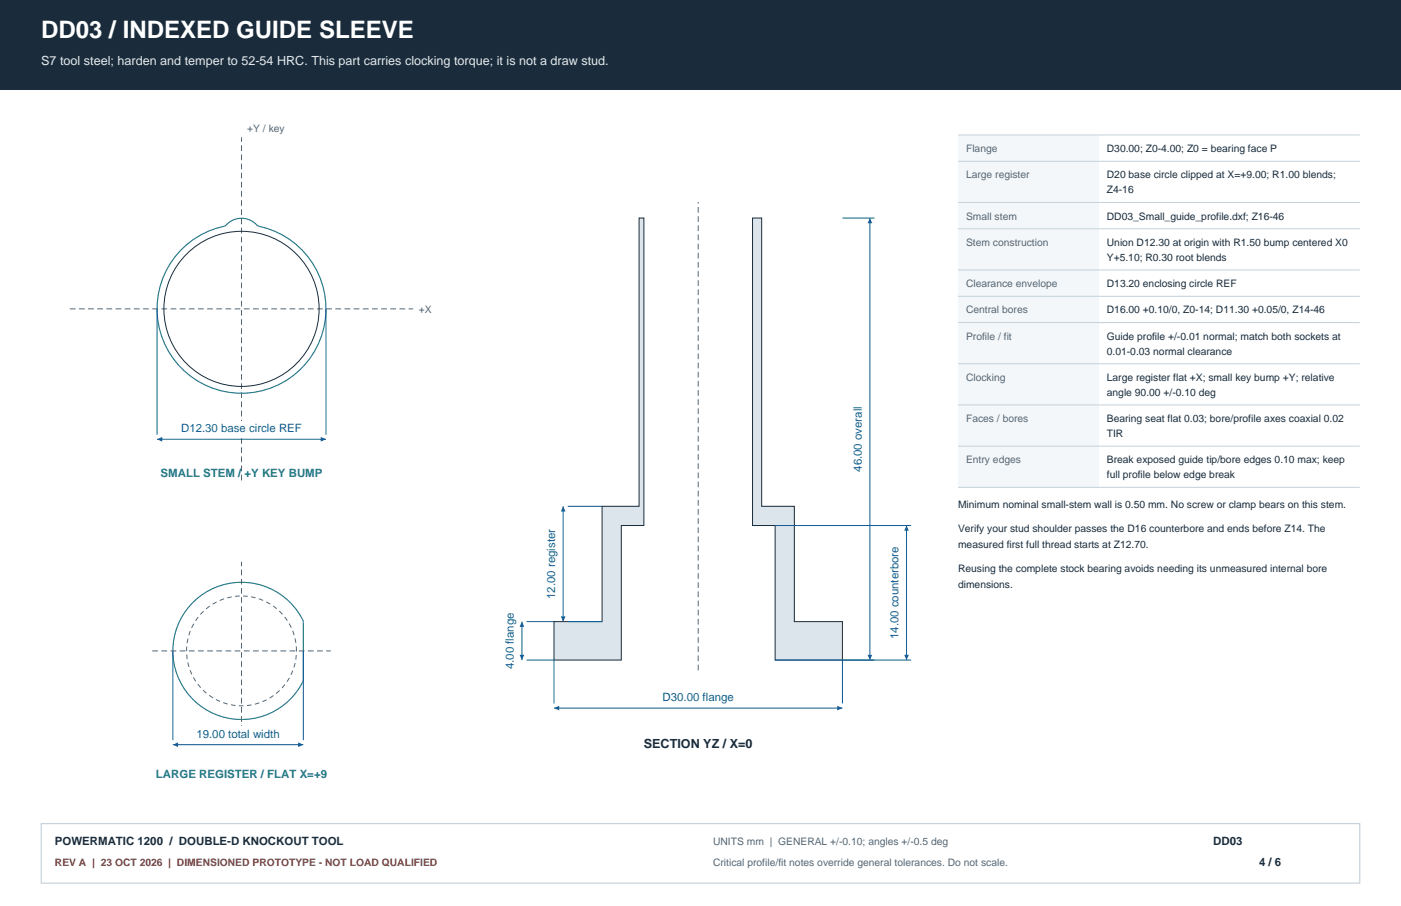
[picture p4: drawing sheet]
<svg xmlns="http://www.w3.org/2000/svg" width="432mm" height="279mm" viewBox="0 0 432 279" stroke-linecap="round" stroke-linejoin="round" font-family="sans-serif">
<defs><g id="words">
<text font-size="7.4" fill="#fff" x="12.7" y="11.6">DD03 / INDEXED GUIDE SLEEVE</text>
<text font-size="3.9" fill="#e0e8ef" x="12.7" y="20.1">S7 tool steel; harden and temper to 52-54 HRC. This part carries clocking torque; it is not a draw stud.</text>
<text font-size="3.9" fill="#1a2c3b" x="198.4" y="230.7">SECTION YZ / X=0</text>
<g font-size="3.5" fill="#145d99">
<text x="55.8" y="133.3">D12.30 base circle REF</text>
<text x="265.6" y="145.5" transform="rotate(-90 265.6 145.5)">46.00 overall</text>
<text x="171.1" y="184.7" transform="rotate(-90 171.1 184.7)">12.00 register</text>
<text x="276.9" y="197.1" transform="rotate(-90 276.9 197.1)">14.00 counterbore</text>
<text x="158.4" y="206.4" transform="rotate(-90 158.4 206.4)">4.00 flange</text>
<text x="204.2" y="216.3">D30.00 flange</text>
<text x="60.5" y="227.5">19.00 total width</text>
</g>
<g font-size="3.5" fill="#247f7e">
<text x="49.5" y="147.1">SMALL STEM / +Y KEY BUMP</text>
<text x="48.1" y="239.9">LARGE REGISTER / FLAT X=+9</text>
</g>
<g font-size="3.5" fill="#1a2c3b">
<text x="16.9" y="260.7">POWERMATIC 1200 / DOUBLE-D KNOCKOUT TOOL</text>
<text x="373.9" y="260.7">DD03</text>
<text x="388.1" y="267.1">4 / 6</text>
</g>
<g font-size="3.2" fill="#526777">
<text x="76.2" y="40.6">+Y / key</text>
<text x="297.7" y="46.9">Flange</text>
<text x="297.7" y="55">Large register</text>
<text x="297.7" y="67.7">Small stem</text>
<text x="297.7" y="75.8">Stem construction</text>
<text x="297.7" y="88.5">Clearance envelope</text>
<text x="129.1" y="96.7">+X</text>
<text x="297.7" y="96.7">Central bores</text>
<text x="297.7" y="104.8">Profile / fit</text>
<text x="297.7" y="117.5">Clocking</text>
<text x="297.7" y="130.2">Faces / bores</text>
<text x="297.7" y="142.9">Entry edges</text>
<text x="219.8" y="260.7">UNITS mm | GENERAL +/-0.10; angles +/-0.5 deg</text>
<text x="219.8" y="267.1">Critical profile/fit notes override general tolerances. Do not scale.</text>
</g>
<g font-size="3.2" fill="#1a2c3b">
<text x="341.1" y="46.9">D30.00; Z0-4.00; Z0 = bearing face P</text>
<text x="341.1" y="55">D20 base circle clipped at X=+9.00; R1.00 blends;</text>
<text x="341.1" y="59.6">Z4-16</text>
<text x="341.1" y="67.7">DD03_Small_guide_profile.dxf; Z16-46</text>
<text x="341.1" y="75.8">Union D12.30 at origin with R1.50 bump centered X0</text>
<text x="341.1" y="80.4">Y+5.10; R0.30 root blends</text>
<text x="341.1" y="88.5">D13.20 enclosing circle REF</text>
<text x="341.1" y="96.7">D16.00 +0.10/0, Z0-14; D11.30 +0.05/0, Z14-46</text>
<text x="341.1" y="104.8">Guide profile +/-0.01 normal; match both sockets at</text>
<text x="341.1" y="109.4">0.01-0.03 normal clearance</text>
<text x="341.1" y="117.5">Large register flat +X; small key bump +Y; relative</text>
<text x="341.1" y="122.1">angle 90.00 +/-0.10 deg</text>
<text x="341.1" y="130.2">Bearing seat flat 0.03; bore/profile axes coaxial 0.02</text>
<text x="341.1" y="134.8">TIR</text>
<text x="341.1" y="142.9">Break exposed guide tip/bore edges 0.10 max; keep</text>
<text x="341.1" y="147.5">full profile below edge break</text>
<text x="295.3" y="156.6">Minimum nominal small-stem wall is 0.50 mm. No screw or clamp bears on this stem.</text>
<text x="295.3" y="164">Verify your stud shoulder passes the D16 counterbore and ends before Z14. The</text>
<text x="295.3" y="169">measured first full thread starts at Z12.70.</text>
<text x="295.3" y="176.4">Reusing the complete stock bearing avoids needing its unmeasured internal bore</text>
<text x="295.3" y="181.3">dimensions.</text>
</g>
<text font-size="3.2" fill="#9a3d32" x="16.9" y="267.1">REV A | 23 OCT 2026 | DIMENSIONED PROTOTYPE - NOT LOAD QUALIFIED</text>
</g></defs>
<path d="M0 0h431.8v27.5h-431.8z" fill-rule="evenodd" fill="#1a2c3b"/>
<path d="M12.7 254h406.4v18.3h-406.4z" fill="none" stroke="#c5d0d9" stroke-width=".35"/>
<path d="M21.5 95.2h105.9M74.4 148.2v-105.9" fill="none" stroke="#526777" stroke-width=".31" stroke-dasharray="1.8 1.1" stroke-linecap="butt"/>
<path d="M55.7 77.2a29.8 29.8 0 0 1 13.5-7.4l2.5-1.9 2.6-.6 1.5 .2 1.3 .4 2.6 1.9a26 26 0 0 1 18.8 35.4 26 26 0 0 1-38.3 11.8 26 26 0 0 1-4.5-39.8z" fill="none" stroke="#247f7e" stroke-width=".35"/>
<circle cx="74.4" cy="95.2" r="23.9" fill="none" stroke="#1a2c3b" stroke-width=".31"/>
<path d="M48.4 95.2v38.9M100.5 95.2v38.9M48.4 135.5h52.1" fill="none" stroke="#145d99" stroke-width=".31"/>
<g fill="#145d99">
<path d="M48.4 135.5l1.6-.8v1.5z"/>
<path d="M98.9 134.7l1.6 .8-1.6 .7z"/>
</g>
<path d="M54.4 129.8h40.1v4.6h-40.1z" fill-rule="evenodd" fill="#fff"/>
<path d="M59.2 186a21 21 0 0 1 34.2 5.3l.1 18.2-.2 .8a21.2 21.2 0 0 1-31.1 7.7 21.2 21.2 0 0 1-3-32z" fill="none" stroke="#247f7e" stroke-width=".35"/>
<path d="M91.4 200.7a16.9 16.9 0 0 0-25-14.9 16.9 16.9 0 0 0-1.3 29 16.9 16.9 0 0 0 26.2-12.4l.1-1.7" fill="none" stroke="#526777" stroke-width=".31" stroke-dasharray="1.4 1.1" stroke-linecap="butt"/>
<path d="M46.9 200.7h55.1M74.4 228.2v-55" fill="none" stroke="#526777" stroke-width=".31" stroke-dasharray="1.8 1.1" stroke-linecap="butt"/>
<path d="M53.3 200.7v27.5M93.5 200.7v27.5M53.3 229.7h40.2" fill="none" stroke="#145d99" stroke-width=".31"/>
<g fill="#145d99">
<path d="M53.3 229.7l1.6-.8v1.5z"/>
<path d="M91.9 228.9l1.6 .8-1.6 .7z"/>
</g>
<path d="M59.1 224h28.5v4.6h-28.5z" fill-rule="evenodd" fill="#fff"/>
<g fill="#dde5ec" stroke="#1a2c3b" stroke-width=".31">
<path d="M231.9 67.2h2.9v88.9h10v35.6h14.1a.65 .65 0 0 1 .8 .2 .65 .65 0 0 1-.1 .8v10.9h-20.7v-41.5h-7z" fill-rule="evenodd"/>
<path d="M197 67.2h1.5v94.9h-7v41.5h-19.7a.74 .74 0 0 1-.9-.1 .74 .74 0 0 1-.2-1v-10.8h14.9v-35.6h11.4z" fill-rule="evenodd"/>
</g>
<path d="M215.2 206.7v-144.4" fill="none" stroke="#526777" stroke-width=".31" stroke-dasharray="1.8 1.1" stroke-linecap="butt"/>
<path d="M259.6 67.2h9.9M268.1 67.2v136.4M259.6 203.6h9.9" fill="none" stroke="#145d99" stroke-width=".31"/>
<g fill="#145d99">
<path d="M267.4 201.9h1.4l-.7 1.7z"/>
<path d="M268.1 67.2l.7 1.7h-1.4z"/>
</g>
<path d="M261.4 123.9h4.9v23h-4.9z" fill-rule="evenodd" fill="#fff"/>
<path d="M160.9 191.7v11.9M162.3 191.7h8.4M162.3 203.6h8.4" fill="none" stroke="#145d99" stroke-width=".31"/>
<g fill="#145d99">
<path d="M160.1 201.9h1.5l-.7 1.7z"/>
<path d="M160.9 191.7l.7 1.6h-1.5z"/>
</g>
<path d="M154.2 187.5h4.9v20.3h-4.9z" fill-rule="evenodd" fill="#fff"/>
<path d="M173.6 156.1v35.6M175 156.1h10.6M175 191.7h10.6" fill="none" stroke="#145d99" stroke-width=".31"/>
<g fill="#145d99">
<path d="M172.8 190.1h1.5l-.7 1.6z"/>
<path d="M173.6 156.1l.7 1.7h-1.5z"/>
</g>
<path d="M166.9 161.7h4.9v24.4h-4.9z" fill-rule="evenodd" fill="#fff"/>
<path d="M238.8 162.1h42M279.4 162.1v41.5M238.8 203.6h42" fill="none" stroke="#145d99" stroke-width=".31"/>
<g fill="#145d99">
<path d="M278.7 201.9h1.4l-.7 1.7z"/>
<path d="M279.4 162.1l.7 1.6h-1.4z"/>
</g>
<path d="M272.7 167.1h4.9v31.4h-4.9z" fill-rule="evenodd" fill="#fff"/>
<path d="M170.7 203.6v13.4M170.7 218.4h88.9M259.6 203.6v13.4" fill="none" stroke="#145d99" stroke-width=".31"/>
<g fill="#145d99">
<path d="M170.7 218.4l1.7-.7v1.4z"/>
<path d="M258 217.7l1.6 .7-1.6 .7z"/>
</g>
<path d="M202.8 212.7h24.8v4.6h-24.8z" fill-rule="evenodd" fill="#fff"/>
<path d="M295.3 41.6h43.4v8.1h-43.4z" fill-rule="evenodd" fill="#f4f7f9"/>
<path d="M295.3 41.6h123.8" fill="none" stroke="#c5d0d9" stroke-width=".31"/>
<path d="M295.3 49.7h43.4v12.7h-43.4z" fill-rule="evenodd" fill="#f4f7f9"/>
<path d="M295.3 49.7h123.8" fill="none" stroke="#c5d0d9" stroke-width=".31"/>
<path d="M295.3 62.4h43.4v8.2h-43.4z" fill-rule="evenodd" fill="#f4f7f9"/>
<path d="M295.3 62.4h123.8" fill="none" stroke="#c5d0d9" stroke-width=".31"/>
<path d="M295.3 70.6h43.4v12.7h-43.4z" fill-rule="evenodd" fill="#f4f7f9"/>
<path d="M295.3 70.6h123.8" fill="none" stroke="#c5d0d9" stroke-width=".31"/>
<path d="M295.3 83.3h43.4v8.1h-43.4z" fill-rule="evenodd" fill="#f4f7f9"/>
<path d="M295.3 83.3h123.8" fill="none" stroke="#c5d0d9" stroke-width=".31"/>
<path d="M295.3 91.4h43.4v8.1h-43.4z" fill-rule="evenodd" fill="#f4f7f9"/>
<path d="M295.3 91.4h123.8" fill="none" stroke="#c5d0d9" stroke-width=".31"/>
<path d="M295.3 99.5h43.4v12.7h-43.4z" fill-rule="evenodd" fill="#f4f7f9"/>
<path d="M295.3 99.5h123.8" fill="none" stroke="#c5d0d9" stroke-width=".31"/>
<path d="M295.3 112.2h43.4v12.7h-43.4z" fill-rule="evenodd" fill="#f4f7f9"/>
<path d="M295.3 112.2h123.8" fill="none" stroke="#c5d0d9" stroke-width=".31"/>
<path d="M295.3 124.9h43.4v12.7h-43.4z" fill-rule="evenodd" fill="#f4f7f9"/>
<path d="M295.3 124.9h123.8" fill="none" stroke="#c5d0d9" stroke-width=".31"/>
<path d="M295.3 137.6h43.4v12.7h-43.4z" fill-rule="evenodd" fill="#f4f7f9"/>
<path d="M295.3 137.6h123.8M295.3 150.3h123.8" fill="none" stroke="#c5d0d9" stroke-width=".31"/>
<use href="#words"/>
</svg>
